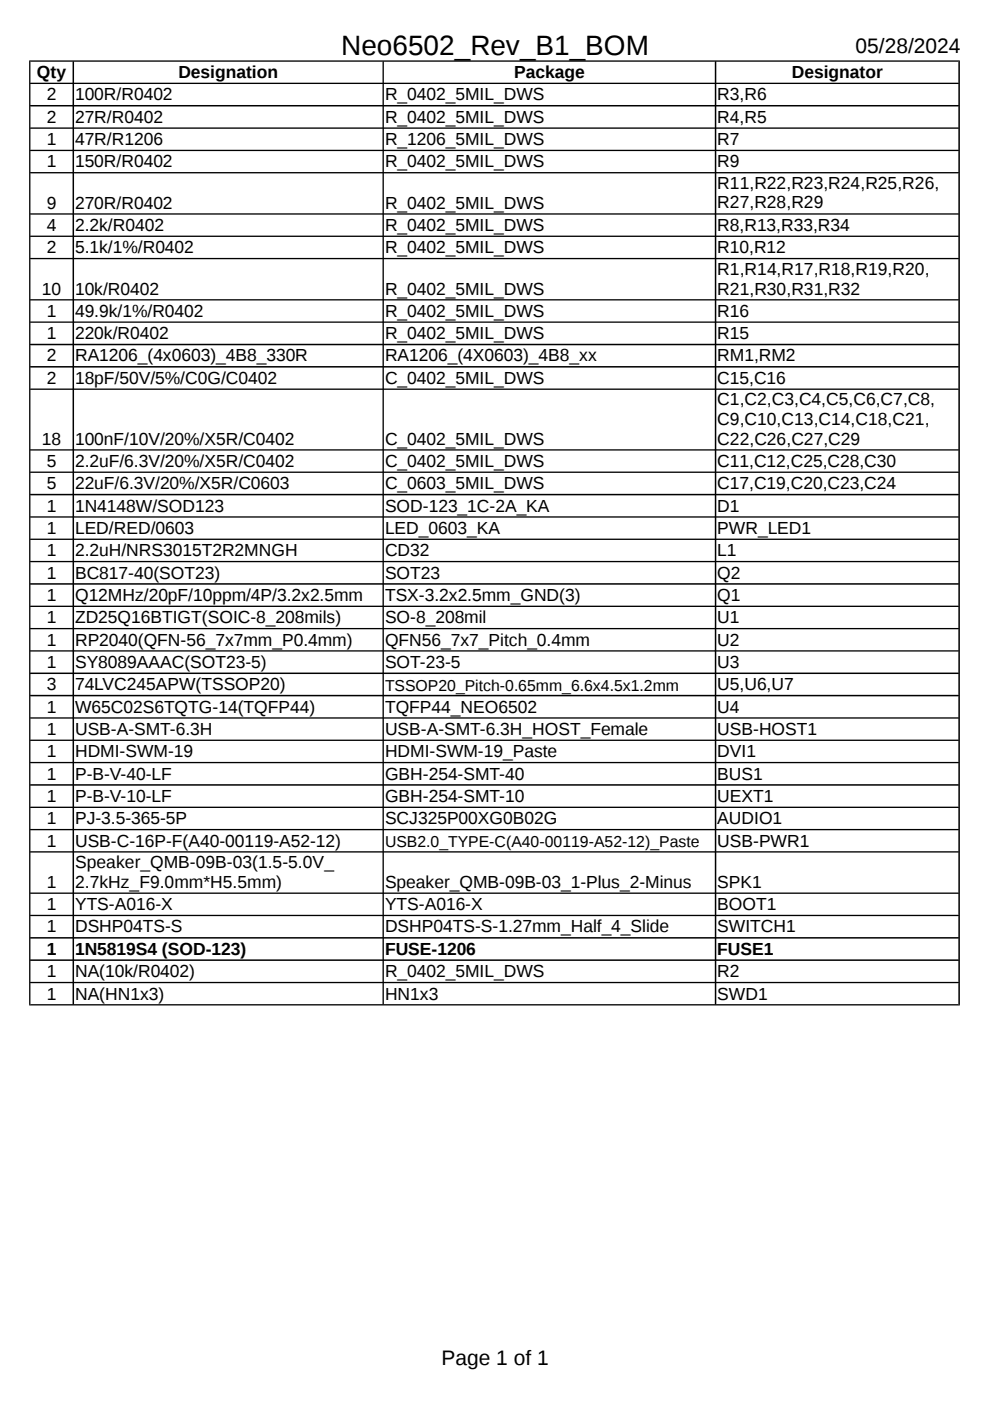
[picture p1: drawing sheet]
<svg xmlns="http://www.w3.org/2000/svg" width="210mm" height="297mm" viewBox="0 0 210 297" stroke-linecap="round" stroke-linejoin="round" font-family="sans-serif">
<defs><g id="words">
<text font-size="5.9" x="72.4" y="11.7">Neo6502_Rev_B1_BOM</text>
<g font-size="4.4">
<text x="181.4" y="11.2">05/28/2024</text>
<text x="93.6" y="289.5">Page 1 of 1</text>
</g>
<g font-size="3.7">
<text x="7.8" y="16.5">Qty</text>
<text x="37.8" y="16.5">Designation</text>
<text x="109" y="16.5">Package</text>
<text x="167.9" y="16.5">Designator</text>
<text x="9.9" y="21.3">2</text>
<text x="15.9" y="21.3">100R/R0402</text>
<text x="81.6" y="21.3">R_0402_5MIL_DWS</text>
<text x="152.1" y="21.3">R3,R6</text>
<text x="9.9" y="26">2</text>
<text x="15.9" y="26">27R/R0402</text>
<text x="81.6" y="26">R_0402_5MIL_DWS</text>
<text x="152.1" y="26">R4,R5</text>
<text x="9.9" y="30.8">1</text>
<text x="9.9" y="35.5">1</text>
<text x="15.9" y="30.8">47R/R1206</text>
<text x="15.9" y="35.5">150R/R0402</text>
<text x="81.6" y="30.8">R_1206_5MIL_DWS</text>
<text x="81.6" y="35.5">R_0402_5MIL_DWS</text>
<text x="152.1" y="30.8">R7</text>
<text x="152.1" y="35.5">R9</text>
<text x="152.1" y="40">R11,R22,R23,R24,R25,R26,</text>
<text x="9.9" y="44.2">9</text>
<text x="15.9" y="44.2">270R/R0402</text>
<text x="81.6" y="44.2">R_0402_5MIL_DWS</text>
<text x="152.1" y="44.2">R27,R28,R29</text>
<text x="9.9" y="49">4</text>
<text x="9.9" y="53.7">2</text>
<text x="15.9" y="49">2.2k/R0402</text>
<text x="15.9" y="53.7">5.1k/1%/R0402</text>
<text x="81.6" y="49">R_0402_5MIL_DWS</text>
<text x="81.6" y="53.7">R_0402_5MIL_DWS</text>
<text x="152.1" y="49">R8,R13,R33,R34</text>
<text x="152.1" y="53.7">R10,R12</text>
<text x="152.1" y="58.3">R1,R14,R17,R18,R19,R20,</text>
<text x="8.9" y="62.4">10</text>
<text x="15.9" y="62.4">10k/R0402</text>
<text x="81.6" y="62.4">R_0402_5MIL_DWS</text>
<text x="152.1" y="62.4">R21,R30,R31,R32</text>
<text x="9.9" y="67.2">1</text>
<text x="9.9" y="71.9">1</text>
<text x="15.9" y="67.2">49.9k/1%/R0402</text>
<text x="15.9" y="71.9">220k/R0402</text>
<text x="81.6" y="67.2">R_0402_5MIL_DWS</text>
<text x="81.6" y="71.9">R_0402_5MIL_DWS</text>
<text x="152.1" y="67.2">R16</text>
<text x="152.1" y="71.9">R15</text>
<text x="9.9" y="76.6">2</text>
<text x="15.9" y="76.6">RA1206_(4x0603)_4B8_330R</text>
<text x="81.6" y="76.6">RA1206_(4X0603)_4B8_xx</text>
<text x="152.1" y="76.6">RM1,RM2</text>
<text x="9.9" y="81.4">2</text>
<text x="15.9" y="81.4">18pF/50V/5%/C0G/C0402</text>
<text x="81.6" y="81.4">C_0402_5MIL_DWS</text>
<text x="152.1" y="81.4">C15,C16</text>
<text x="152.1" y="86">C1,C2,C3,C4,C5,C6,C7,C8,</text>
<text x="8.9" y="94.3">18</text>
<text x="15.9" y="94.3">100nF/10V/20%/X5R/C0402</text>
<text x="81.6" y="94.3">C_0402_5MIL_DWS</text>
<text x="152.1" y="90.1">C9,C10,C13,C14,C18,C21,</text>
<text x="152.1" y="94.3">C22,C26,C27,C29</text>
<text x="9.9" y="99">5</text>
<text x="15.9" y="99">2.2uF/6.3V/20%/X5R/C0402</text>
<text x="81.6" y="99">C_0402_5MIL_DWS</text>
<text x="152.1" y="99">C11,C12,C25,C28,C30</text>
<text x="9.9" y="103.7">5</text>
<text x="15.9" y="103.7">22uF/6.3V/20%/X5R/C0603</text>
<text x="81.6" y="103.7">C_0603_5MIL_DWS</text>
<text x="152.1" y="103.7">C17,C19,C20,C23,C24</text>
<text x="9.9" y="108.5">1</text>
<text x="9.9" y="113.2">1</text>
<text x="15.9" y="108.5">1N4148W/SOD123</text>
<text x="15.9" y="113.2">LED/RED/0603</text>
<text x="81.6" y="108.5">SOD-123_1C-2A_KA</text>
<text x="81.6" y="113.2">LED_0603_KA</text>
<text x="152.1" y="108.5">D1</text>
<text x="152.1" y="113.2">PWR_LED1</text>
<text x="9.9" y="117.9">1</text>
<text x="15.9" y="117.9">2.2uH/NRS3015T2R2MNGH</text>
<text x="81.6" y="117.9">CD32</text>
<text x="152.1" y="117.9">L1</text>
<text x="9.9" y="122.7">1</text>
<text x="15.9" y="122.7">BC817-40(SOT23)</text>
<text x="81.6" y="122.7">SOT23</text>
<text x="152.1" y="122.7">Q2</text>
<text x="9.9" y="127.4">1</text>
<text x="15.9" y="127.4">Q12MHz/20pF/10ppm/4P/3.2x2.5mm</text>
<text x="81.6" y="127.4">TSX-3.2x2.5mm_GND(3)</text>
<text x="152.1" y="127.4">Q1</text>
<text x="9.9" y="132.2">1</text>
<text x="9.9" y="136.9">1</text>
<text x="15.9" y="132.2">ZD25Q16BTIGT(SOIC-8_208mils)</text>
<text x="15.9" y="136.9">RP2040(QFN-56_7x7mm_P0.4mm)</text>
<text x="81.6" y="132.2">SO-8_208mil</text>
<text x="81.6" y="136.9">QFN56_7x7_Pitch_0.4mm</text>
<text x="152.1" y="132.2">U1</text>
<text x="152.1" y="136.9">U2</text>
<text x="9.9" y="141.6">1</text>
<text x="15.9" y="141.6">SY8089AAAC(SOT23-5)</text>
<text x="81.6" y="141.6">SOT-23-5</text>
<text x="152.1" y="141.6">U3</text>
<text x="9.9" y="146.3">3</text>
<text x="15.9" y="146.3">74LVC245APW(TSSOP20)</text>
<text x="152.1" y="146.3">U5,U6,U7</text>
<text x="9.9" y="151.1">1</text>
<text x="9.9" y="155.8">1</text>
<text x="15.9" y="151.1">W65C02S6TQTG-14(TQFP44)</text>
<text x="15.9" y="155.8">USB-A-SMT-6.3H</text>
<text x="81.6" y="151.1">TQFP44_NEO6502</text>
<text x="81.6" y="155.8">USB-A-SMT-6.3H_HOST_Female</text>
<text x="152.1" y="151.1">U4</text>
<text x="152.1" y="155.8">USB-HOST1</text>
<text x="9.9" y="160.5">1</text>
<text x="15.9" y="160.5">HDMI-SWM-19</text>
<text x="81.6" y="160.5">HDMI-SWM-19_Paste</text>
<text x="152.1" y="160.5">DVI1</text>
<text x="9.9" y="165.3">1</text>
<text x="15.9" y="165.3">P-B-V-40-LF</text>
<text x="81.6" y="165.3">GBH-254-SMT-40</text>
<text x="152.1" y="165.3">BUS1</text>
<text x="9.9" y="170">1</text>
<text x="15.9" y="170">P-B-V-10-LF</text>
<text x="81.6" y="170">GBH-254-SMT-10</text>
<text x="152.1" y="170">UEXT1</text>
<text x="9.9" y="174.8">1</text>
<text x="9.9" y="179.5">1</text>
<text x="15.9" y="174.8">PJ-3.5-365-5P</text>
<text x="15.9" y="179.5">USB-C-16P-F(A40-00119-A52-12)</text>
<text x="81.6" y="174.8">SCJ325P00XG0B02G</text>
<text x="152.1" y="174.8">AUDIO1</text>
<text x="152.1" y="179.5">USB-PWR1</text>
<text x="15.9" y="184.1">Speaker_QMB-09B-03(1.5-5.0V_</text>
<text x="9.9" y="188.2">1</text>
<text x="15.9" y="188.2">2.7kHz_F9.0mm*H5.5mm)</text>
<text x="81.6" y="188.2">Speaker_QMB-09B-03_1-Plus_2-Minus</text>
<text x="152.1" y="188.2">SPK1</text>
<text x="9.9" y="193">1</text>
<text x="9.9" y="197.7">1</text>
<text x="15.9" y="193">YTS-A016-X</text>
<text x="15.9" y="197.7">DSHP04TS-S</text>
<text x="81.6" y="193">YTS-A016-X</text>
<text x="81.6" y="197.7">DSHP04TS-S-1.27mm_Half_4_Slide</text>
<text x="152.1" y="193">BOOT1</text>
<text x="152.1" y="197.7">SWITCH1</text>
<text x="9.9" y="202.4">1</text>
<text x="15.9" y="202.4">1N5819S4 (SOD-123)</text>
<text x="81.6" y="202.4">FUSE-1206</text>
<text x="152.1" y="202.4">FUSE1</text>
<text x="9.9" y="207.2">1</text>
<text x="15.9" y="207.2">NA(10k/R0402)</text>
<text x="81.6" y="207.2">R_0402_5MIL_DWS</text>
<text x="152.1" y="207.2">R2</text>
<text x="9.9" y="211.9">1</text>
<text x="15.9" y="211.9">NA(HN1x3)</text>
<text x="81.6" y="211.9">HN1x3</text>
<text x="152.1" y="211.9">SWD1</text>
</g>
<g font-size="3.4">
<text x="81.6" y="146.4">TSSOP20_Pitch-0.65mm_6.6x4.5x1.2mm</text>
<text x="81.6" y="179.6">USB2.0_TYPE-C(A40-00119-A52-12)_Paste</text>
</g>
</g></defs>
<g fill="#000">
<path d="M6.2 12.8h197.3l-.3 .3h-196.7z" fill-rule="evenodd"/>
<path d="M6.3 17.7l.2-.2h196.7l.2 .2-.2 .1h-196.7z" fill-rule="evenodd"/>
<path d="M6.5 22.3h196.7l.2 .1-.2 .2h-196.7l-.2-.2z" fill-rule="evenodd"/>
<path d="M6.5 27h196.7l.2 .2-.2 .1h-196.7l-.2-.1z" fill-rule="evenodd"/>
<path d="M6.5 31.7h196.7l.2 .2-.2 .1h-196.7l-.2-.1z" fill-rule="evenodd"/>
<path d="M6.3 36.6l.2-.1h196.7l.2 .1-.2 .2h-196.7z" fill-rule="evenodd"/>
<path d="M6.3 45.4l.2-.2h196.7l.2 .2-.2 .1h-196.7z" fill-rule="evenodd"/>
<path d="M6.5 50h196.7l.2 .1-.2 .1h-196.7l-.2-.1z" fill-rule="evenodd"/>
<path d="M6.5 54.7h196.7l.2 .1-.2 .2h-196.7l-.2-.2z" fill-rule="evenodd"/>
<path d="M6.5 63.4h196.7l.2 .2-.2 .1h-196.7l-.2-.1z" fill-rule="evenodd"/>
<path d="M6.3 68.3l.2-.1h196.7l.2 .1-.2 .1h-196.7z" fill-rule="evenodd"/>
<path d="M6.5 72.9h196.7l.2 .1-.2 .2h-196.7l-.2-.2z" fill-rule="evenodd"/>
<path d="M6.5 77.6h196.7l.2 .2-.2 .1h-196.7l-.2-.1z" fill-rule="evenodd"/>
<path d="M6.5 82.4h196.7l.2 .1-.2 .2h-196.7l-.2-.2z" fill-rule="evenodd"/>
<path d="M6.5 95.2h196.7l.2 .2-.2 .1h-196.7l-.2-.1z" fill-rule="evenodd"/>
<path d="M6.3 100.1l.2-.1h196.7l.2 .1-.2 .2h-196.7z" fill-rule="evenodd"/>
<path d="M6.5 104.7h196.7l.2 .2-.2 .1h-196.7l-.2-.1z" fill-rule="evenodd"/>
<path d="M6.5 109.5h196.7l.2 .1-.2 .1h-196.7l-.2-.1z" fill-rule="evenodd"/>
<path d="M6.3 114.3l.2-.1h196.7l.2 .1-.2 .2h-196.7z" fill-rule="evenodd"/>
<path d="M6.3 119.1l.2-.2h196.7l.2 .2-.2 .1h-196.7z" fill-rule="evenodd"/>
<path d="M6.3 123.8l.2-.2h196.7l.2 .2-.2 .2h-196.7z" fill-rule="evenodd"/>
<path d="M6.3 128.6l.2-.2h196.7l.2 .2-.2 .1h-196.7z" fill-rule="evenodd"/>
<path d="M6.3 133.3l.2-.2h196.7l.2 .2-.2 .1h-196.7z" fill-rule="evenodd"/>
<path d="M6.5 137.9h196.7l.2 .1-.2 .1h-196.7l-.2-.1z" fill-rule="evenodd"/>
<path d="M6.3 142.7l.2-.1h196.7l.2 .1-.2 .2h-196.7z" fill-rule="evenodd"/>
<path d="M6.5 147.3h196.7l.2 .2-.2 .1h-196.7l-.2-.1z" fill-rule="evenodd"/>
<path d="M6.3 152.2l.2-.1h196.7l.2 .1-.2 .2h-196.7z" fill-rule="evenodd"/>
<path d="M6.3 157l.2-.2h196.7l.2 .2-.2 .1h-196.7z" fill-rule="evenodd"/>
<path d="M6.3 161.7l.2-.2h196.7l.2 .2-.2 .1h-196.7z" fill-rule="evenodd"/>
<path d="M6.5 166.3h196.7l.2 .1-.2 .2h-196.7l-.2-.2z" fill-rule="evenodd"/>
<path d="M6.5 171h196.7l.2 .2-.2 .1h-196.7l-.2-.1z" fill-rule="evenodd"/>
<path d="M6.3 175.9l.2-.1h196.7l.2 .1-.2 .1h-196.7z" fill-rule="evenodd"/>
<path d="M6.3 180.6l.2-.1h196.7l.2 .1-.2 .2h-196.7z" fill-rule="evenodd"/>
<path d="M6.3 189.4l.2-.2h196.7l.2 .2-.2 .1h-196.7z" fill-rule="evenodd"/>
<path d="M6.5 194h196.7l.2 .1-.2 .1h-196.7l-.2-.1z" fill-rule="evenodd"/>
<path d="M6.3 198.8l.2-.1h196.7l.2 .1-.2 .2h-196.7z" fill-rule="evenodd"/>
<path d="M6.2 12.8l.3 .3v199.8l-.3 .3z" fill-rule="evenodd"/>
<path d="M6.5 203.4h196.7l.2 .2-.2 .1h-196.7l-.2-.1z" fill-rule="evenodd"/>
<path d="M6.3 208.3l.2-.1h196.7l.2 .1-.2 .2h-196.7z" fill-rule="evenodd"/>
<path d="M6.3 213l.2-.1h196.7l.3 .3h-197.3z" fill-rule="evenodd"/>
<path d="M15.4 13.1l.2-.2 .1 .2v199.8l-.1 .1-.2-.1z" fill-rule="evenodd"/>
<path d="M81.1 13.1l.1-.2 .2 .2v199.8l-.2 .1-.1-.1z" fill-rule="evenodd"/>
<path d="M151.6 13.1l.1-.2 .2 .2v199.8l-.2 .1-.1-.1z" fill-rule="evenodd"/>
<path d="M203.2 13.1l.3-.3v200.4l-.3-.3z" fill-rule="evenodd"/>
</g>
<use href="#words"/>
</svg>
